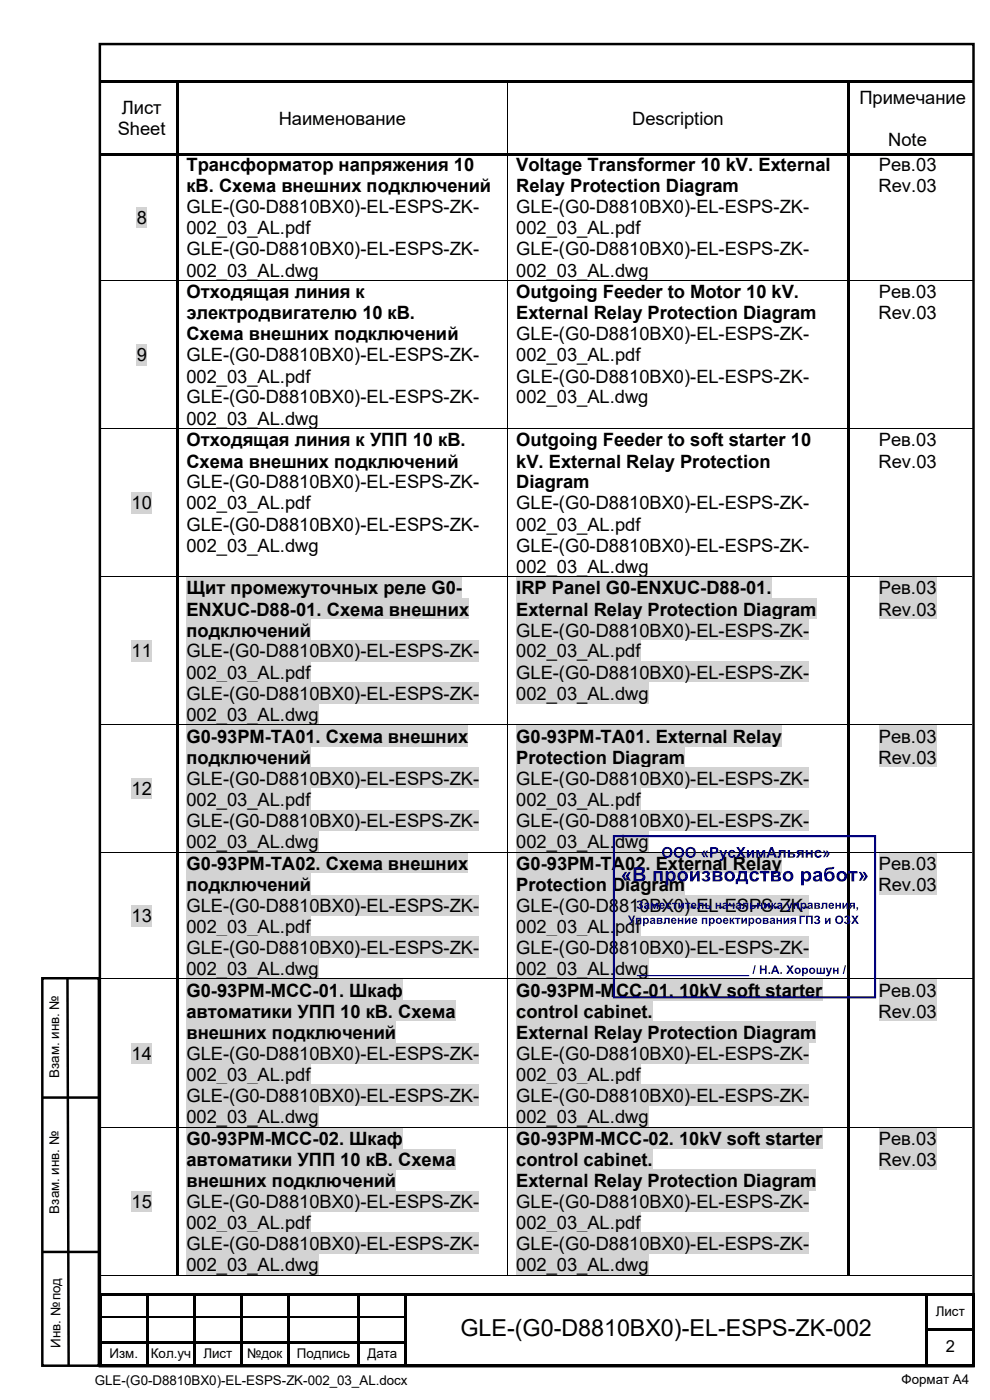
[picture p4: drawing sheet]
<svg xmlns="http://www.w3.org/2000/svg" width="210mm" height="297mm" viewBox="0 0 210 297" stroke-linecap="round" stroke-linejoin="round" font-family="sans-serif">
<defs><g id="words">
<text font-size="5" x="97.7" y="283.5">GLE-(G0-D8810BX0)-EL-ESPS-ZK-002</text>
<g font-size="3.9">
<text x="182.3" y="22">Примечание</text>
<text x="25" y="28.7">Sheet</text>
<text x="25.9" y="24.2">Лист</text>
<text x="59.1" y="26.5">Наименование</text>
<text x="134.1" y="26.5">Description</text>
<text x="188.4" y="30.9">Note</text>
<text x="39.5" y="36.3">Трансформатор напряжения 10</text>
<text x="39.5" y="40.8">кВ. Схема внешних подключений</text>
<text x="109.5" y="36.3">Voltage Transformer 10 kV. External</text>
<text x="109.5" y="40.8">Relay Protection Diagram</text>
<text x="186.4" y="40.8">Rev.03</text>
<text x="186.4" y="36.3">Рев.03</text>
<text x="29" y="47.5">8</text>
<text x="39.5" y="45.3">GLE-(G0-D8810BX0)-EL-ESPS-ZK-</text>
<text x="109.5" y="45.3">GLE-(G0-D8810BX0)-EL-ESPS-ZK-</text>
<text x="39.5" y="49.7">002_03_AL.pdf</text>
<text x="109.5" y="49.7">002_03_AL.pdf</text>
<text x="39.5" y="54.2">GLE-(G0-D8810BX0)-EL-ESPS-ZK-</text>
<text x="39.5" y="58.7">002_03_AL.dwg</text>
<text x="109.5" y="54.2">GLE-(G0-D8810BX0)-EL-ESPS-ZK-</text>
<text x="109.5" y="58.7">002_03_AL.dwg</text>
<text x="39.5" y="63.3">Отходящая линия к</text>
<text x="109.5" y="63.3">Outgoing Feeder to Motor 10 kV.</text>
<text x="186.4" y="63.3">Рев.03</text>
<text x="39.5" y="67.8">электродвигателю 10 кВ.</text>
<text x="109.5" y="67.8">External Relay Protection Diagram</text>
<text x="186.4" y="67.8">Rev.03</text>
<text x="29" y="76.7">9</text>
<text x="39.5" y="72.2">Схема внешних подключений</text>
<text x="39.5" y="76.7">GLE-(G0-D8810BX0)-EL-ESPS-ZK-</text>
<text x="109.5" y="72.2">GLE-(G0-D8810BX0)-EL-ESPS-ZK-</text>
<text x="109.5" y="76.7">002_03_AL.pdf</text>
<text x="39.5" y="81.2">002_03_AL.pdf</text>
<text x="109.5" y="81.1">GLE-(G0-D8810BX0)-EL-ESPS-ZK-</text>
<text x="39.5" y="85.6">GLE-(G0-D8810BX0)-EL-ESPS-ZK-</text>
<text x="109.5" y="85.6">002_03_AL.dwg</text>
<text x="39.5" y="90.1">002_03_AL.dwg</text>
<text x="39.5" y="94.7">Отходящая линия к УПП 10 кВ.</text>
<text x="109.5" y="94.7">Outgoing Feeder to soft starter 10</text>
<text x="186.4" y="94.7">Рев.03</text>
<text x="39.5" y="99.2">Схема внешних подключений</text>
<text x="109.5" y="99.2">kV. External Relay Protection</text>
<text x="186.4" y="99.2">Rev.03</text>
<text x="39.5" y="103.6">GLE-(G0-D8810BX0)-EL-ESPS-ZK-</text>
<text x="109.5" y="103.6">Diagram</text>
<text x="27.9" y="108.1">10</text>
<text x="39.5" y="112.6">GLE-(G0-D8810BX0)-EL-ESPS-ZK-</text>
<text x="39.5" y="108.1">002_03_AL.pdf</text>
<text x="109.5" y="108.1">GLE-(G0-D8810BX0)-EL-ESPS-ZK-</text>
<text x="109.5" y="112.6">002_03_AL.pdf</text>
<text x="39.5" y="117">002_03_AL.dwg</text>
<text x="109.5" y="117">GLE-(G0-D8810BX0)-EL-ESPS-ZK-</text>
<text x="109.5" y="121.5">002_03_AL.dwg</text>
<text x="39.5" y="126.1">Щит промежуточных реле G0-</text>
<text x="39.5" y="130.6">ENXUC-D88-01. Схема внешних</text>
<text x="109.5" y="126.1">IRP Panel G0-ENXUC-D88-01.</text>
<text x="109.5" y="130.6">External Relay Protection Diagram</text>
<text x="186.4" y="130.6">Rev.03</text>
<text x="186.4" y="126.1">Рев.03</text>
<text x="39.5" y="135">подключений</text>
<text x="109.5" y="135">GLE-(G0-D8810BX0)-EL-ESPS-ZK-</text>
<text x="27.9" y="139.5">11</text>
<text x="39.5" y="139.5">GLE-(G0-D8810BX0)-EL-ESPS-ZK-</text>
<text x="39.5" y="144">002_03_AL.pdf</text>
<text x="109.5" y="139.5">002_03_AL.pdf</text>
<text x="109.5" y="144">GLE-(G0-D8810BX0)-EL-ESPS-ZK-</text>
<text x="39.5" y="148.4">GLE-(G0-D8810BX0)-EL-ESPS-ZK-</text>
<text x="109.5" y="148.4">002_03_AL.dwg</text>
<text x="39.5" y="152.9">002_03_AL.dwg</text>
<text x="39.5" y="157.5">G0-93PM-TA01. Схема внешних</text>
<text x="109.5" y="157.5">G0-93PM-TA01. External Relay</text>
<text x="186.4" y="157.5">Рев.03</text>
<text x="39.5" y="162">подключений</text>
<text x="39.5" y="166.5">GLE-(G0-D8810BX0)-EL-ESPS-ZK-</text>
<text x="109.5" y="162">Protection Diagram</text>
<text x="109.5" y="166.5">GLE-(G0-D8810BX0)-EL-ESPS-ZK-</text>
<text x="186.4" y="162">Rev.03</text>
<text x="27.9" y="168.7">12</text>
<text x="39.5" y="170.9">002_03_AL.pdf</text>
<text x="109.5" y="170.9">002_03_AL.pdf</text>
<text x="39.5" y="175.4">GLE-(G0-D8810BX0)-EL-ESPS-ZK-</text>
<text x="39.5" y="179.8">002_03_AL.dwg</text>
<text x="109.5" y="175.4">GLE-(G0-D8810BX0)-EL-ESPS-ZK-</text>
<text x="109.5" y="179.8">002_03_AL.dwg</text>
<text x="39.5" y="184.5">G0-93PM-TA02. Схема внешних</text>
<text x="109.5" y="184.5">G0-93PM-TA02. External Relay</text>
<text x="186.4" y="184.5">Рев.03</text>
<text x="39.5" y="188.9">подключений</text>
<text x="109.5" y="188.9">Protection Diagram</text>
<text x="186.4" y="188.9">Rev.03</text>
<text x="27.9" y="195.6">13</text>
<text x="39.5" y="193.4">GLE-(G0-D8810BX0)-EL-ESPS-ZK-</text>
<text x="39.5" y="197.9">002_03_AL.pdf</text>
<text x="109.5" y="193.4">GLE-(G0-D8810BX0)-EL-ESPS-ZK-</text>
<text x="109.5" y="197.9">002_03_AL.pdf</text>
<text x="39.5" y="202.3">GLE-(G0-D8810BX0)-EL-ESPS-ZK-</text>
<text x="109.5" y="202.3">GLE-(G0-D8810BX0)-EL-ESPS-ZK-</text>
<text x="39.5" y="206.8">002_03_AL.dwg</text>
<text x="109.5" y="206.8">002_03_AL.dwg</text>
<text x="39.5" y="211.4">G0-93PM-MCC-01. Шкаф</text>
<text x="39.5" y="215.9">автоматики УПП 10 кВ. Схема</text>
<text x="109.5" y="211.4">G0-93PM-MCC-01. 10kV soft starter</text>
<text x="109.5" y="215.9">control cabinet.</text>
<text x="186.4" y="215.9">Rev.03</text>
<text x="186.4" y="211.4">Рев.03</text>
<text x="39.5" y="220.3">внешних подключений</text>
<text x="109.5" y="220.3">External Relay Protection Diagram</text>
<text x="27.9" y="224.8">14</text>
<text x="39.5" y="224.8">GLE-(G0-D8810BX0)-EL-ESPS-ZK-</text>
<text x="109.5" y="224.8">GLE-(G0-D8810BX0)-EL-ESPS-ZK-</text>
<text x="39.5" y="229.3">002_03_AL.pdf</text>
<text x="39.5" y="233.7">GLE-(G0-D8810BX0)-EL-ESPS-ZK-</text>
<text x="109.5" y="229.3">002_03_AL.pdf</text>
<text x="109.5" y="233.7">GLE-(G0-D8810BX0)-EL-ESPS-ZK-</text>
<text x="39.5" y="238.2">002_03_AL.dwg</text>
<text x="109.5" y="238.2">002_03_AL.dwg</text>
<text x="39.5" y="242.8">G0-93PM-MCC-02. Шкаф</text>
<text x="109.5" y="242.8">G0-93PM-MCC-02. 10kV soft starter</text>
<text x="186.4" y="242.8">Рев.03</text>
<text x="39.5" y="247.3">автоматики УПП 10 кВ. Схема</text>
<text x="39.5" y="251.8">внешних подключений</text>
<text x="109.5" y="247.3">control cabinet.</text>
<text x="109.5" y="251.8">External Relay Protection Diagram</text>
<text x="186.4" y="247.3">Rev.03</text>
<text x="27.9" y="256.2">15</text>
<text x="39.5" y="256.2">GLE-(G0-D8810BX0)-EL-ESPS-ZK-</text>
<text x="109.5" y="256.2">GLE-(G0-D8810BX0)-EL-ESPS-ZK-</text>
<text x="39.5" y="260.7">002_03_AL.pdf</text>
<text x="109.5" y="260.7">002_03_AL.pdf</text>
<text x="39.5" y="265.1">GLE-(G0-D8810BX0)-EL-ESPS-ZK-</text>
<text x="39.5" y="269.6">002_03_AL.dwg</text>
<text x="109.5" y="265.1">GLE-(G0-D8810BX0)-EL-ESPS-ZK-</text>
<text x="109.5" y="269.6">002_03_AL.dwg</text>
</g>
<text font-size="3.5" x="200.6" y="286.9">2</text>
<g font-size="2.8">
<text x="12.6" y="228.7" transform="rotate(-90 12.6 228.7)">Взам. инв. №</text>
<text x="12.6" y="257.5" transform="rotate(-90 12.6 257.5)">Взам. инв. №</text>
<text x="198.5" y="279.1">Лист</text>
<text x="12.8" y="286" transform="rotate(-90 12.8 286)">Инв. № под</text>
<text x="20.1" y="293.8">GLE-(G0-D8810BX0)-EL-ESPS-ZK-002_03_AL.docx</text>
<text x="23.2" y="288">Изм.</text>
<text x="32" y="288">Кол.уч</text>
<text x="43.1" y="288">Лист</text>
<text x="52.4" y="288">№док</text>
<text x="63" y="288">Подпись</text>
<text x="77.9" y="288">Дата</text>
<text x="191.3" y="293.7">Формат А4</text>
</g>
</g></defs>
<path d="M21.2 9.3h185.3v280.5h-185.3z" fill-rule="evenodd" fill="#fff" stroke="#000" stroke-width=".53"/>
<g fill="#000">
<path d="M37.4 17.5l.5 .1zM107.5 17.5l.2 .1zM179.8 17.5l.5 .1zM21 274.3h.5v.6h-.5zM21 274.3h.5v.5h-.5zM21.5 274.3h9.5v.5h-9.5zM31 274.8l.5 .1zM31 274.3h.5v.5h-.5zM31.5 274.3h9.5v.5h-9.5zM41 274.8l.5 .1zM41 274.3h.5v.5h-.5zM41.5 274.3h9.5v.5h-9.5z"/>
<path d="M51 274.8l.5 .1zM51 274.3h.5v.5h-.5zM51.5 274.3h9.4v.5h-9.4zM60.9 274.8l.5 .1zM60.9 274.3h.5v.5h-.5zM61.4 274.3h14.5v.5h-14.5zM75.9 274.8l.5 .1zM75.9 274.3h.5v.5h-.5zM76.4 274.3h9.5v.5h-9.5zM85.9 274.8l.5 .1zM85.9 274.3h.5v.5h-.5zM86.4 274.3h109.9v.5h-109.9z"/>
<path d="M196.3 274.8l.5 .1zM196.3 274.3h.5v.5h-.5zM196.8 274.3h9.5v.5h-9.5zM206.3 274.3h.5v.6h-.5zM206.3 274.3h.5v.5h-.5z"/>
</g>
<g fill="#000">
<path d="M21.5 17h15.9v.5h-15.9z" fill-rule="evenodd"/>
<path d="M37.4 17h.5v.5h-.5z" fill-rule="evenodd"/>
<path d="M37.9 17h69.6v.5h-69.6z" fill-rule="evenodd"/>
<path d="M107.5 17h.5v.5h-.5z" fill-rule="evenodd"/>
<path d="M108 17h71.8v.5h-71.8z" fill-rule="evenodd"/>
<path d="M179.8 17h.5v.5h-.5z" fill-rule="evenodd"/>
<path d="M180.3 17h26v.5h-26z" fill-rule="evenodd"/>
<path d="M37.4 17.6h.5v14.9h-.5z" fill-rule="evenodd"/>
<path d="M179.8 17.6h.5v14.9h-.5z" fill-rule="evenodd"/>
<path d="M21 274.9h.5v4.5h-.5z" fill-rule="evenodd"/>
<path d="M21 279.4h.5v.5h-.5z" fill-rule="evenodd"/>
<path d="M31 274.9h.5v4.5h-.5z" fill-rule="evenodd"/>
<path d="M31 279.4h.5v.5h-.5z" fill-rule="evenodd"/>
<path d="M41 274.9h.5v4.5h-.5z" fill-rule="evenodd"/>
<path d="M41 279.4h.5v.5h-.5z" fill-rule="evenodd"/>
<path d="M51 274.9h.5v4.5h-.5z" fill-rule="evenodd"/>
<path d="M51 279.4h.5v.5h-.5z" fill-rule="evenodd"/>
<path d="M60.9 274.9h.5v4.5h-.5z" fill-rule="evenodd"/>
<path d="M60.9 279.4h.5v.5h-.5z" fill-rule="evenodd"/>
<path d="M75.9 274.9h.5v4.5h-.5z" fill-rule="evenodd"/>
<path d="M75.9 279.4h.5v.5h-.5z" fill-rule="evenodd"/>
<path d="M85.9 274.9h.5v4.5h-.5z" fill-rule="evenodd"/>
<path d="M85.9 279.4h.5v.5h-.5z" fill-rule="evenodd"/>
<path d="M196.3 274.9h.5v4.5h-.5z" fill-rule="evenodd"/>
<path d="M196.3 279.4h.5v.5h-.5z" fill-rule="evenodd"/>
<path d="M206.3 274.9h.5v4.5h-.5z" fill-rule="evenodd"/>
<path d="M206.3 279.4h.5v.5h-.5z" fill-rule="evenodd"/>
<path d="M21 279.9h.5v1.9h-.5z" fill-rule="evenodd"/>
<path d="M21 281.8h.5v.6h-.5z" fill-rule="evenodd"/>
<path d="M21 282.4h.5v2.1h-.5z" fill-rule="evenodd"/>
<path d="M21 284.5h.5v.5h-.5z" fill-rule="evenodd"/>
<path d="M21 285h.5v4.4h-.5z" fill-rule="evenodd"/>
<path d="M21 289.4h.5v.5h-.5z" fill-rule="evenodd"/>
<path d="M21 289.4h.5v.5h-.5z" fill-rule="evenodd"/>
<path d="M21.5 284.5h9.5v.5h-9.5z" fill-rule="evenodd"/>
<path d="M21.5 289.4h9.5v.5h-9.5z" fill-rule="evenodd"/>
<path d="M31 279.9h.5v1.9h-.5z" fill-rule="evenodd"/>
<path d="M31 281.8h.5v.6h-.5z" fill-rule="evenodd"/>
<path d="M31 282.4h.5v2.1h-.5z" fill-rule="evenodd"/>
<path d="M31 284.5h.5v.5h-.5z" fill-rule="evenodd"/>
<path d="M31 285h.5v4.4h-.5z" fill-rule="evenodd"/>
<path d="M31 289.4h.5v.5h-.5z" fill-rule="evenodd"/>
<path d="M31.5 284.5h9.5v.5h-9.5z" fill-rule="evenodd"/>
<path d="M31.5 289.4h9.5v.5h-9.5z" fill-rule="evenodd"/>
<path d="M41 279.9h.5v1.9h-.5z" fill-rule="evenodd"/>
<path d="M41 281.8h.5v.6h-.5z" fill-rule="evenodd"/>
<path d="M41 282.4h.5v2.1h-.5z" fill-rule="evenodd"/>
<path d="M41 284.5h.5v.5h-.5z" fill-rule="evenodd"/>
<path d="M41 285h.5v4.4h-.5z" fill-rule="evenodd"/>
<path d="M41 289.4h.5v.5h-.5z" fill-rule="evenodd"/>
<path d="M41.5 284.5h9.5v.5h-9.5z" fill-rule="evenodd"/>
<path d="M41.5 289.4h9.5v.5h-9.5z" fill-rule="evenodd"/>
<path d="M51 279.9h.5v1.9h-.5z" fill-rule="evenodd"/>
<path d="M51 281.8h.5v.6h-.5z" fill-rule="evenodd"/>
<path d="M51 282.4h.5v2.1h-.5z" fill-rule="evenodd"/>
<path d="M51 284.5h.5v.5h-.5z" fill-rule="evenodd"/>
<path d="M51 285h.5v4.4h-.5z" fill-rule="evenodd"/>
<path d="M51 289.4h.5v.5h-.5z" fill-rule="evenodd"/>
<path d="M51.5 284.5h9.4v.5h-9.4z" fill-rule="evenodd"/>
<path d="M51.5 289.4h9.4v.5h-9.4z" fill-rule="evenodd"/>
<path d="M60.9 279.9h.5v1.9h-.5z" fill-rule="evenodd"/>
<path d="M60.9 281.8h.5v.6h-.5z" fill-rule="evenodd"/>
<path d="M60.9 282.4h.5v2.1h-.5z" fill-rule="evenodd"/>
<path d="M60.9 284.5h.5v.5h-.5z" fill-rule="evenodd"/>
<path d="M60.9 285h.5v4.4h-.5z" fill-rule="evenodd"/>
<path d="M60.9 289.4h.5v.5h-.5z" fill-rule="evenodd"/>
<path d="M61.4 284.5h14.5v.5h-14.5z" fill-rule="evenodd"/>
<path d="M61.4 289.4h14.5v.5h-14.5z" fill-rule="evenodd"/>
<path d="M75.9 279.9h.5v1.9h-.5z" fill-rule="evenodd"/>
<path d="M75.9 281.8h.5v.6h-.5z" fill-rule="evenodd"/>
<path d="M75.9 282.4h.5v2.1h-.5z" fill-rule="evenodd"/>
<path d="M75.9 284.5h.5v.5h-.5z" fill-rule="evenodd"/>
<path d="M75.9 285h.5v4.4h-.5z" fill-rule="evenodd"/>
<path d="M75.9 289.4h.5v.5h-.5z" fill-rule="evenodd"/>
<path d="M76.4 284.5h9.5v.5h-9.5z" fill-rule="evenodd"/>
<path d="M76.4 289.4h9.5v.5h-9.5z" fill-rule="evenodd"/>
<path d="M85.9 279.9h.5v1.9h-.5z" fill-rule="evenodd"/>
<path d="M85.9 281.8h.5v.6h-.5z" fill-rule="evenodd"/>
<path d="M85.9 282.4h.5v2.1h-.5z" fill-rule="evenodd"/>
<path d="M85.9 284.5h.5v.5h-.5z" fill-rule="evenodd"/>
<path d="M85.9 285h.5v4.4h-.5z" fill-rule="evenodd"/>
<path d="M85.9 289.4h.5v.5h-.5z" fill-rule="evenodd"/>
<path d="M86.4 289.4h109.9v.5h-109.9z" fill-rule="evenodd"/>
<path d="M196.3 279.9h.5v1.9h-.5z" fill-rule="evenodd"/>
<path d="M196.3 281.8h.5v.6h-.5z" fill-rule="evenodd"/>
<path d="M196.3 282.4h.5v2.1h-.5z" fill-rule="evenodd"/>
<path d="M196.3 284.5h.5v.5h-.5z" fill-rule="evenodd"/>
<path d="M196.3 285h.5v4.4h-.5z" fill-rule="evenodd"/>
<path d="M196.3 289.4h.5v.5h-.5z" fill-rule="evenodd"/>
<path d="M196.8 281.8h9.5v.5h-9.5z" fill-rule="evenodd"/>
<path d="M196.8 289.4h9.5v.5h-9.5z" fill-rule="evenodd"/>
<path d="M206.3 279.9h.5v1.9h-.5z" fill-rule="evenodd"/>
<path d="M206.3 281.8h.5v.6h-.5z" fill-rule="evenodd"/>
<path d="M206.3 282.4h.5v2.1h-.5z" fill-rule="evenodd"/>
<path d="M206.3 284.5h.5v.5h-.5z" fill-rule="evenodd"/>
<path d="M206.3 285h.5v4.4h-.5z" fill-rule="evenodd"/>
<path d="M206.3 289.4h.5v.5h-.5z" fill-rule="evenodd"/>
<path d="M206.3 289.4h.5v.5h-.5z" fill-rule="evenodd"/>
</g>
<path d="M21.5 279.5h9.5M31.5 279.5h9.5M41.5 279.5h9.5M51.5 279.5h9.4M61.4 279.5h14.5M76.4 279.5h9.5" fill="none" stroke="#000" stroke-width=".25"/>
<path d="M9 207.5h12v82.2h-12zM14.3 207.5l.3 82.2M9.1 232.9h12M9 265.6h12" fill="none" stroke="#000" stroke-width=".53"/>
<path d="M107.6 17.6v14.9" fill="none" stroke="#000" stroke-width=".21"/>
<path d="M29 43.9h2.2v4.4h-2.2z" fill-rule="evenodd" fill="#d3d3d3"/>
<g fill="#000">
<path d="M21.3 32.5h16.1v.5h-16.1z" fill-rule="evenodd"/>
<path d="M37.4 32.5h.5v.6h-.5z" fill-rule="evenodd"/>
<path d="M37.9 32.5h69.6v.5h-69.6z" fill-rule="evenodd"/>
<path d="M107.5 32.5h.5v.5h-.5z" fill-rule="evenodd"/>
<path d="M108 32.5h71.8v.5h-71.8z" fill-rule="evenodd"/>
<path d="M179.8 32.5h.5v.6h-.5z" fill-rule="evenodd"/>
<path d="M180.3 32.5h25.9v.5h-25.9z" fill-rule="evenodd"/>
<path d="M37.4 33.1h.5v26.4h-.5z" fill-rule="evenodd"/>
<path d="M179.8 33.1h.5v26.4h-.5z" fill-rule="evenodd"/>
</g>
<path d="M107.5 33l.2 .1z" fill="#000"/>
<path d="M107.6 33.1v26.4" fill="none" stroke="#000" stroke-width=".21"/>
<path d="M29 73h2.2v4.5h-2.2z" fill-rule="evenodd" fill="#d3d3d3"/>
<path d="M21.5 59.6h15.9M37.9 59.6h69.6M107.6 59.6v31.3M107.7 59.6h72.1M180.3 59.6h26.2" fill="none" stroke="#000" stroke-width=".21"/>
<path d="M37.4 59.5h.5v.1h-.5zM107.5 59.5h.2v.1h-.2zM179.8 59.5h.5v.1h-.5z" fill="#000"/>
<g fill="#000">
<path d="M37.4 59.6h.5v31.3h-.5z" fill-rule="evenodd"/>
<path d="M179.8 59.6h.5v31.3h-.5z" fill-rule="evenodd"/>
</g>
<path d="M27.9 104.4h4.3v4.5h-4.3z" fill-rule="evenodd" fill="#d3d3d3"/>
<path d="M21.4 91h16M37.9 91h69.6M107.6 91.1v31.2M107.7 91h72.1M180.3 91h26.1" fill="none" stroke="#000" stroke-width=".21"/>
<path d="M37.4 90.9h.5v.2h-.5zM107.5 90.9h.2v.2h-.2zM179.8 90.9h.5v.2h-.5z" fill="#000"/>
<g fill="#000">
<path d="M37.4 91.1h.5v31.2h-.5z" fill-rule="evenodd"/>
<path d="M179.8 91.1h.5v31.2h-.5z" fill-rule="evenodd"/>
</g>
<g fill="#d3d3d3">
<path d="M27.9 135.8h4.3v4.5h-4.3z" fill-rule="evenodd"/>
<path d="M39.5 127h60v4.4h-60z" fill-rule="evenodd"/>
<path d="M39.5 131.4h26.5v4.4h-26.5z" fill-rule="evenodd"/>
<path d="M39.5 135.8h62.1v4.5h-62.1z" fill-rule="evenodd"/>
<path d="M39.5 140.3h26.4v4.5h-26.4z" fill-rule="evenodd"/>
<path d="M39.5 144.8h62.1v4.5h-62.1z" fill-rule="evenodd"/>
<path d="M109.5 127h63.7v4.4h-63.7z" fill-rule="evenodd"/>
<path d="M109.5 131.4h62.1v4.4h-62.1z" fill-rule="evenodd"/>
<path d="M109.5 135.8h26.3v4.5h-26.3z" fill-rule="evenodd"/>
<path d="M109.5 140.3h62.1v4.5h-62.1z" fill-rule="evenodd"/>
<path d="M109.5 144.8h28.1v4.5h-28.1z" fill-rule="evenodd"/>
<path d="M186.4 127h12.3v4.4h-12.3z" fill-rule="evenodd"/>
</g>
<g fill="#d3d3d3">
<path d="M39.5 122.5h58.5v4.5h-58.5z"/>
<path d="M39.5 149.3h28.1v4.4h-28.1z"/>
<path d="M109.5 122.5h54.2v4.5h-54.2z"/>
<path d="M186.4 122.5h12.2v4.5h-12.2z"/>
</g>
<path d="M21.5 122.4h15.9M37.9 122.4h69.6M107.6 122.5v31.2M107.7 122.4h72.1M180.3 122.4h25.7" fill="none" stroke="#000" stroke-width=".21"/>
<path d="M37.4 122.3h.5v.2h-.5zM107.5 122.3h.2v.2h-.2zM179.8 122.3h.5v.2h-.5z" fill="#000"/>
<g fill="#000">
<path d="M37.4 122.5h.5v31.2h-.5z" fill-rule="evenodd"/>
<path d="M179.8 122.5h.5v31.2h-.5z" fill-rule="evenodd"/>
</g>
<g fill="#d3d3d3">
<path d="M27.9 165.1h4.3v4.4h-4.3z" fill-rule="evenodd"/>
<path d="M39.5 158.4h26.5v4.4h-26.5z" fill-rule="evenodd"/>
<path d="M39.5 162.8h62.1v4.5h-62.1z" fill-rule="evenodd"/>
<path d="M39.5 167.3h26.4v4.4h-26.4z" fill-rule="evenodd"/>
<path d="M39.5 171.7h62.1v4.5h-62.1z" fill-rule="evenodd"/>
<path d="M109.5 158.4h35.8v4.4h-35.8z" fill-rule="evenodd"/>
<path d="M109.5 162.8h62.1v4.5h-62.1z" fill-rule="evenodd"/>
<path d="M109.5 167.3h26.3v4.4h-26.3z" fill-rule="evenodd"/>
<path d="M109.5 171.7h62.1v4.5h-62.1z" fill-rule="evenodd"/>
<path d="M186.4 158.4h12.3v4.4h-12.3z" fill-rule="evenodd"/>
</g>
<g fill="#d3d3d3">
<path d="M39.5 153.9h59.8v4.5h-59.8z"/>
<path d="M39.5 176.2h28.1v4.5h-28.1z"/>
<path d="M109.5 153.9h56.3v4.5h-56.3z"/>
<path d="M109.5 176.2h28.1v4.5h-28.1z"/>
<path d="M186.4 153.9h12.2v4.5h-12.2z"/>
</g>
<path d="M21.4 153.8h16M37.9 153.8h69.6M107.6 153.9v26.8M107.7 153.8h72.1M180.3 153.8h25.9" fill="none" stroke="#000" stroke-width=".21"/>
<path d="M37.4 153.7h.5v.2h-.5zM107.5 153.7h.2v.2h-.2zM179.8 153.7h.5v.2h-.5z" fill="#000"/>
<g fill="#000">
<path d="M37.4 153.9h.5v26.8h-.5z" fill-rule="evenodd"/>
<path d="M179.8 153.9h.5v26.8h-.5z" fill-rule="evenodd"/>
</g>
<g fill="#d3d3d3">
<path d="M27.9 192h4.3v4.5h-4.3z" fill-rule="evenodd"/>
<path d="M39.5 185.3h26.5v4.5h-26.5z" fill-rule="evenodd"/>
<path d="M39.5 189.8h62.1v4.4h-62.1z" fill-rule="evenodd"/>
<path d="M39.5 194.2h26.4v4.5h-26.4z" fill-rule="evenodd"/>
<path d="M39.5 198.7h62.1v4.5h-62.1z" fill-rule="evenodd"/>
<path d="M109.5 185.3h35.8v4.5h-35.8z" fill-rule="evenodd"/>
<path d="M109.5 189.8h62.1v4.4h-62.1z" fill-rule="evenodd"/>
<path d="M109.5 194.2h26.3v4.5h-26.3z" fill-rule="evenodd"/>
<path d="M109.5 198.7h62.1v4.5h-62.1z" fill-rule="evenodd"/>
<path d="M186.4 185.3h12.3v4.5h-12.3z" fill-rule="evenodd"/>
</g>
<g fill="#d3d3d3">
<path d="M39.5 180.8h59.8v4.5h-59.8z"/>
<path d="M39.5 203.2h28.1v4.4h-28.1z"/>
<path d="M109.5 180.8h56.3v4.5h-56.3z"/>
<path d="M109.5 203.2h28.1v4.4h-28.1z"/>
<path d="M186.4 180.8h12.2v4.5h-12.2z"/>
</g>
<path d="M21.5 180.8h15.9M37.9 180.8h69.6M107.6 180.8v26.8M107.7 180.8h72.1M180.3 180.8h25.8" fill="none" stroke="#000" stroke-width=".21"/>
<path d="M37.4 180.7h.5v.1h-.5zM107.5 180.7h.2v.1h-.2zM179.8 180.7h.5v.1h-.5z" fill="#000"/>
<g fill="#000">
<path d="M37.4 180.8h.5v26.8h-.5z" fill-rule="evenodd"/>
<path d="M179.8 180.8h.5v26.8h-.5z" fill-rule="evenodd"/>
</g>
<g fill="#d3d3d3">
<path d="M27.9 221.2h4.3v4.4h-4.3z" fill-rule="evenodd"/>
<path d="M39.5 212.3h57.1v4.4h-57.1z" fill-rule="evenodd"/>
<path d="M39.5 216.7h44.5v4.5h-44.5z" fill-rule="evenodd"/>
<path d="M39.5 221.2h62.1v4.4h-62.1z" fill-rule="evenodd"/>
<path d="M39.5 225.6h26.4v4.5h-26.4z" fill-rule="evenodd"/>
<path d="M39.5 230.1h62.1v4.5h-62.1z" fill-rule="evenodd"/>
<path d="M109.5 212.3h28.9v4.4h-28.9z" fill-rule="evenodd"/>
<path d="M109.5 216.7h63.6v4.5h-63.6z" fill-rule="evenodd"/>
<path d="M109.5 221.2h62.1v4.4h-62.1z" fill-rule="evenodd"/>
<path d="M109.5 225.6h26.3v4.5h-26.3z" fill-rule="evenodd"/>
<path d="M109.5 230.1h62.1v4.5h-62.1z" fill-rule="evenodd"/>
<path d="M186.4 212.3h12.3v4.4h-12.3z" fill-rule="evenodd"/>
</g>
<g fill="#d3d3d3">
<path d="M39.5 207.8h45.9v4.5h-45.9z"/>
<path d="M39.5 234.6h28.1v4.4h-28.1z"/>
<path d="M109.5 207.8h65v4.5h-65z"/>
<path d="M109.5 234.6h28.1v4.4h-28.1z"/>
<path d="M186.4 207.8h12.2v4.5h-12.2z"/>
</g>
<path d="M21.5 207.7h15.9M37.9 207.7h69.6M107.6 207.8v31.2M107.7 207.7h72.1M180.3 207.7h26.1" fill="none" stroke="#000" stroke-width=".21"/>
<path d="M37.4 207.6h.5v.2h-.5zM107.5 207.6h.2v.2h-.2zM179.8 207.6h.5v.2h-.5z" fill="#000"/>
<g fill="#000">
<path d="M37.4 207.8h.5v31.2h-.5z" fill-rule="evenodd"/>
<path d="M179.8 207.8h.5v31.2h-.5z" fill-rule="evenodd"/>
</g>
<g fill="#d3d3d3">
<path d="M27.9 252.6h4.3v4.4h-4.3z" fill-rule="evenodd"/>
<path d="M39.5 243.7h57.1v4.4h-57.1z" fill-rule="evenodd"/>
<path d="M39.5 248.1h44.5v4.5h-44.5z" fill-rule="evenodd"/>
<path d="M39.5 252.6h62.1v4.4h-62.1z" fill-rule="evenodd"/>
<path d="M39.5 257h26.4v4.5h-26.4z" fill-rule="evenodd"/>
<path d="M39.5 261.5h62.1v4.5h-62.1z" fill-rule="evenodd"/>
<path d="M109.5 243.7h28.9v4.4h-28.9z" fill-rule="evenodd"/>
<path d="M109.5 248.1h63.6v4.5h-63.6z" fill-rule="evenodd"/>
<path d="M109.5 252.6h62.1v4.4h-62.1z" fill-rule="evenodd"/>
<path d="M109.5 257h26.3v4.5h-26.3z" fill-rule="evenodd"/>
<path d="M109.5 261.5h62.1v4.5h-62.1z" fill-rule="evenodd"/>
<path d="M186.4 243.7h12.3v4.4h-12.3z" fill-rule="evenodd"/>
</g>
<g fill="#d3d3d3">
<path d="M39.5 239.2h45.9v4.5h-45.9z"/>
<path d="M39.5 266h28.1v4.4h-28.1z"/>
<path d="M109.5 239.2h65v4.5h-65z"/>
<path d="M109.5 266h28.1v4.4h-28.1z"/>
<path d="M186.4 239.2h12.2v4.5h-12.2z"/>
</g>
<path d="M21.5 239.1h15.9M37.9 239.1h69.6M107.6 239.2v31.2M107.7 239.1h72.1M180.3 239.1h25.9M21.5 270.5h15.9M37.5 270.5h70M107.7 270.5h72.1M180 270.5h26.1" fill="none" stroke="#000" stroke-width=".21"/>
<path d="M37.4 239h.5v.2h-.5zM107.5 239h.2v.2h-.2zM179.8 239h.5v.2h-.5zM37.4 270.4h.2v.2h-.2zM107.5 270.4h.2v.2h-.2zM179.8 270.4h.2v.2h-.2z" fill="#000"/>
<g fill="#000">
<path d="M37.4 239.2h.5v31.2h-.5z" fill-rule="evenodd"/>
<path d="M179.8 239.2h.5v31.2h-.5z" fill-rule="evenodd"/>
</g>
<path d="M130.2 177.4h55.4v34.2h-55.4z" fill="none" stroke="#000080" stroke-width=".45"/>
<g fill="#000080">
<path d="M132.6 185h.4l-.5 .9 .5 1h-.4l-.7-1zM133.4 185h.4l-.5 .9 .5 1h-.4l-.7-1zM134.4 184h1.2a.8 .8 0 0 1 1 .3 .8 .8 0 0 1-.2 1.1 .83 .83 0 0 1 .5 1 .83 .83 0 0 1-1 .6h-1.5zM135 184.5v.7a.88 .88 0 0 0 1.2-.4l-.2-.3zM135 185.7v.8h.9a.44 .44 0 0 0 .4-.6 .44 .44 0 0 0-.7-.2zM138.6 184.8h2v2.2h-.6v-1.7h-.8v1.7h-.6zM141.2 184.8h.5v.3a.91 .91 0 0 1 1.1-.2 .91 .91 0 0 1 .6 1 .91 .91 0 0 1-.5 1 .91 .91 0 0 1-1.1-.2v1.1h-.6zM141.9 185.4a.63 .63 0 0 0-.1 .8 .63 .63 0 0 0 .8 .2 .67 .67 0 0 0 .1-.8 .67 .67 0 0 0-.7-.3zM143.7 185.9a1.15 1.15 0 0 1 2.3 0 1.15 1.15 0 0 1-2.3 0zM144.4 185.4a.61 .61 0 0 0 0 1 .61 .61 0 0 0 .9-.2 .6 .6 0 0 0-.1-.8 .6 .6 0 0 0-.8 0zM146.4 184.8h.6v1.4l.9-1.4h.5v2.2h-.5v-1.4l-.9 1.4h-.6zM149.1 185a.79 .79 0 0 1 1-.2 .79 .79 0 0 1 .4 .9l-.3 .2a.62 .62 0 0 1 .4 .8 .62 .62 0 0 1-.8 .3 .95 .95 0 0 1-1-.6l.5-.1 .4 .3h.3l.1-.4-.5-.1v-.4a.32 .32 0 0 0 .4-.2 .32 .32 0 0 0-.2-.4 .32 .32 0 0 0-.4 .2h-.5zM151.2 184.8h1.3a.59 .59 0 0 1 .6 .2 .59 .59 0 0 1 0 .7l-.2 .2a.58 .58 0 0 1 .4 .7 .58 .58 0 0 1-.7 .4h-1.4zM151.8 185.2v.5h.6l.2-.2-.1-.3zM151.8 186.1v.5h.7l.2-.2-.1-.3zM153.6 185.9a1.15 1.15 0 0 1 2.3 0 1.15 1.15 0 0 1-2.3 0zM154.4 185.4a.61 .61 0 0 0-.1 1 .61 .61 0 0 0 1-.2 .6 .6 0 0 0-.1-.8 .6 .6 0 0 0-.8 0zM156.7 184.8h1.8v1.7h.2v1.1h-.5v-.6h-1.7v.6h-.4v-1.1h.2l.2-.4zM157.2 185.3l-.3 1.2h1v-1.2zM159.3 185.1a1.06 1.06 0 0 1 1.7 .4l-.6 .1v-.2a.49 .49 0 0 0-.6-.1 .49 .49 0 0 0-.2 .6l.1 .5 .2 .2 .4-.1 .2-.3 .6 .1a1.12 1.12 0 0 1-1.7 .5 1.12 1.12 0 0 1-.1-1.7zM161.2 184.8h2v.5h-.7v1.7h-.6v-1.7h-.7zM163.6 184.8h1.2a.59 .59 0 0 1 .7 .2 .59 .59 0 0 1 0 .7l-.3 .2a.58 .58 0 0 1 .5 .7 .58 .58 0 0 1-.7 .4h-1.4zM164.1 185.2v.5h.7l.2-.2-.1-.3zM164.1 186.1v.5h.8l.2-.2-.1-.3zM166 185.9a1.15 1.15 0 0 1 2.3 0 1.15 1.15 0 0 1-2.3 0zM166.8 185.4a.61 .61 0 0 0-.1 1 .61 .61 0 0 0 1-.2 .6 .6 0 0 0-.1-.8 .6 .6 0 0 0-.8 0zM169.9 184.8h.6v.3a.91 .91 0 0 1 1.1-.2 .91 .91 0 0 1 .5 1 .91 .91 0 0 1-.5 1 .91 .91 0 0 1-1.1-.2v1.1h-.6zM170.7 185.4a.63 .63 0 0 0-.2 .8 .63 .63 0 0 0 .9 .2 .67 .67 0 0 0 .1-.8 .67 .67 0 0 0-.7-.3zM172.7 185a.95 .95 0 0 1 1.1-.3 .95 .95 0 0 1 .6 .9l.1 1.4h-.6l-.1-.2a.73 .73 0 0 1-1 .2 .73 .73 0 0 1-.1-1.1l1.1-.3a.4 .4 0 0 0-.4-.4 .4 .4 0 0 0-.4 .3l-.5-.1zM173.1 186.1l-.1 .2a.44 .44 0 0 0 .6 .3 .44 .44 0 0 0 .2-.7zM175.1 184.3l.6-.3 1.3-.1a.81 .81 0 0 1-.9 .5 .73 .73 0 0 0-.9 .9 1.08 1.08 0 0 1 1.9 .3 1.08 1.08 0 0 1-1.2 1.4 1.19 1.19 0 0 1-1.1-1.5zM175.6 185.5a.58 .58 0 0 0-.1 .9 .58 .58 0 0 0 .9-.2 .57 .57 0 0 0-.1-.7 .57 .57 0 0 0-.7 0zM177.4 185.9a1.15 1.15 0 0 1 2.3 0 1.15 1.15 0 0 1-2.3 0zM178.2 185.4a.61 .61 0 0 0-.1 1 .61 .61 0 0 0 1-.2 .6 .6 0 0 0-.1-.8 .6 .6 0 0 0-.8 0zM179.9 184.8h2v.5h-.7v1.7h-.6v-1.7h-.7zM183 185h.5l.6 .9-.6 1h-.5l.5-1zM182.2 185h.4l.7 .9-.7 1h-.4l.5-1z"/>
<path d="M135.3 191.1a.55 .55 0 0 1 .8-.1 .55 .55 0 0 1 0 .8l-.1 .1a.55 .55 0 0 1 .3 .8 .55 .55 0 0 1-.8 .1l-.5-.4 .4-.1a.32 .32 0 0 0 .3 .2 .32 .32 0 0 0 .3-.3l-.4-.1v-.3l.3-.1v-.3l-.2-.1-.3 .2-.3-.1zM136.8 191.7a.56 .56 0 0 1 .6-.2 .56 .56 0 0 1 .4 .5v.8h-.3l-.1-.1a.42 .42 0 0 1-.6 .1 .42 .42 0 0 1 0-.6l.6-.2a.23 .23 0 0 0-.2-.3 .23 .23 0 0 0-.2 .2h-.3zM137 192.3v.1a.26 .26 0 0 0 .3 .1 .26 .26 0 0 0 .1-.3zM138.1 191.5h.4l.3 .9 .4-.9h.4v1.3h-.3v-.8l-.3 .8h-.3l-.3-.8v.8h-.3zM140 191.7a.62 .62 0 0 1 .7-.1 .62 .62 0 0 1 .3 .7h-.8l.2 .3 .3-.2h.3a.65 .65 0 0 1-1 .3 .65 .65 0 0 1 0-1zM140.3 191.8l-.1 .3h.5l-.2-.3zM141.4 191.7l.7-.2 .3 .4-.3 .1-.2-.2a.42 .42 0 0 0-.3 .4 .42 .42 0 0 0 .3 .4l.2-.3 .3 .1a.65 .65 0 0 1-.9 .3 .65 .65 0 0 1-.1-1zM142.5 191.5h1.2v.3h-.4v1h-.4v-1h-.4zM143.9 191.5h.3v.8l.5-.8h.4v1.3h-.3v-.8l-.6 .8h-.3zM145.3 191.5h1.1v.3h-.4v1h-.3v-1h-.4zM146.7 191.7a.62 .62 0 0 1 .8-.1 .62 .62 0 0 1 .3 .7h-.9l.2 .3 .3-.2h.3a.65 .65 0 0 1-.9 .3 .65 .65 0 0 1-.1-1zM147 191.8l-.1 .3h.5l-.2-.3zM148.1 191.5h1.2v1.3h-.4v-1h-.4l-.1 .9-.5 .1v-.2l.2-.1zM149.6 191.5h.4v.6l.8 .1-.1 .5-1.1 .1zM150 192.3v.3l.5-.1-.1-.2zM151.8 191.5h.3v.5h.5v-.5h.4v1.3h-.4v-.5h-.5v.5h-.3zM153.4 191.7a.56 .56 0 0 1 .6-.2 .56 .56 0 0 1 .4 .5v.8h-.3v-.1a.42 .42 0 0 1-.7 .1 .42 .42 0 0 1 0-.6l.6-.2a.23 .23 0 0 0-.2-.3 .23 .23 0 0 0-.2 .2h-.3zM153.6 192.3v.1a.26 .26 0 0 0 .3 .1 .26 .26 0 0 0 .1-.3zM154.7 191.5h.3v.3a.28 .28 0 0 0 .2 .3 .28 .28 0 0 0 .3 0v-.6h.3v1.3h-.3v-.5a.58 .58 0 0 1-.7-.1 .58 .58 0 0 1-.1-.7zM156.2 191.7a.56 .56 0 0 1 .6-.2 .56 .56 0 0 1 .4 .5l.1 .8h-.4v-.1a.42 .42 0 0 1-.6 .1 .42 .42 0 0 1-.1-.6l.7-.2a.23 .23 0 0 0-.3-.3 .23 .23 0 0 0-.2 .2h-.3zM156.5 192.3l-.1 .1a.26 .26 0 0 0 .3 .1 .26 .26 0 0 0 .2-.3zM157.6 191.5h1.2v1.3h-.4v-1h-.4l-.1 .9-.5 .1v-.2l.2-.1zM159.1 191.5h.3v.6l.9 .1-.1 .5-1.1 .1zM159.4 192.3v.3l.6-.1-.1-.2zM160.6 191.5h.4v.5h.4v-.5h.4v1.3h-.4v-.5h-.4v.5h-.4zM162.1 191.5h.3v.8l.6-.8h.3v1.3h-.3v-.8l-.6 .8h-.3zM163.6 191.5h.4v.5h.1a.46 .46 0 0 1 .6-.5v.2l-.2 .1a.38 .38 0 0 0-.2 .3 .38 .38 0 0 0 .2 .3l.2 .4h-.3l-.4-.5v.5h-.4zM164.9 191.7a.56 .56 0 0 1 .7-.2 .56 .56 0 0 1 .3 .5l.1 .8h-.3l-.1-.1a.42 .42 0 0 1-.6 .1 .42 .42 0 0 1-.1-.6l.7-.2a.23 .23 0 0 0-.2-.3 .23 .23 0 0 0-.3 .2h-.3zM165.2 192.3l-.1 .1a.26 .26 0 0 0 .4 .1 .26 .26 0 0 0 .1-.3zM166.8 191.5h.4l.3 .9 .3-.9h.3l-.6 1.6-.2 .2h-.4v-.3h.3l.1-.2zM168.3 191.5h1.2v1.3h-.4v-1h-.4v1h-.4zM169.8 191.5h.4v.2a.58 .58 0 0 1 .7 .1 .58 .58 0 0 1 0 .7 .58 .58 0 0 1-.7 .1v.7h-.4zM170.3 191.9l-.1 .5 .2 .1a.36 .36 0 0 0 .3-.4 .36 .36 0 0 0-.4-.2zM171.4 191.7a.56 .56 0 0 1 .6-.2 .56 .56 0 0 1 .4 .5l.1 .8h-.4v-.1a.42 .42 0 0 1-.6 .1 .42 .42 0 0 1-.1-.6l.7-.2a.23 .23 0 0 0-.2-.3 .23 .23 0 0 0-.3 .2h-.3zM171.7 192.3l-.1 .1a.26 .26 0 0 0 .4 .1 .26 .26 0 0 0 .1-.3zM172.7 191.5l1.1 .1 .1 .3-.2 .2 .3 .3-.1 .3-1.2 .1zM173.1 191.7v.4l.5-.2-.1-.1zM173.1 192.3v.3l.5-.1v-.2zM174.4 191.5h1.1v1.3h-.3v-1h-.5l-.1 .9-.5 .1v-.2l.2-.1zM175.9 191.7a.62 .62 0 0 1 .7-.1 .62 .62 0 0 1 .3 .7h-.8l.2 .3 .3-.2h.3a.65 .65 0 0 1-1 .3 .65 .65 0 0 1 0-1zM176.2 191.8l-.1 .3h.5l-.2-.3zM177.2 191.5h.4v.5h.4v-.5h.4v1.3h-.4v-.5h-.4v.5h-.4zM178.7 191.5h.3v.8l.6-.8h.3v1.3h-.3v-.8l-.6 .8h-.3zM180.2 191.7l1.2-.2v1.3h-.4v-.5l-.3 .1-.2 .4h-.4l.4-.6-.3-.2zM180.6 191.8v.2l.4 .1v-.4zM181.7 192.5h.3v.4l-.3 .3 .2-.4h-.2z"/>
<path d="M133.2 194.2h.4l.4 .9 .4-.9h.3l-.6 1.4-.3 .4h-.4v-.3h.3l.2-.2zM134.9 194.7h1.2v1.3h-.4v-1h-.5v1h-.3zM136.4 194.7h.3v.2a.58 .58 0 0 1 .8 .1 .58 .58 0 0 1 0 .7 .58 .58 0 0 1-.7 .1v.7h-.4zM136.8 195v.6l.2 .1a.36 .36 0 0 0 .3-.4 .36 .36 0 0 0-.5-.3zM138 194.8a.56 .56 0 0 1 .6-.1 .56 .56 0 0 1 .4 .5l.1 .8h-.4v-.1a.42 .42 0 0 1-.6 .1 .42 .42 0 0 1-.1-.6l.6-.2a.23 .23 0 0 0-.2-.3 .23 .23 0 0 0-.2 .2l-.3-.1zM138.3 195.5l-.1 .1a.26 .26 0 0 0 .3 .1 .26 .26 0 0 0 .1-.3zM139.3 194.7l1.1 .1 .1 .2-.2 .3 .3 .3-.1 .3-1.2 .1zM139.7 194.9v.3l.5-.1-.1-.1zM139.7 195.4v.4l.5-.1-.1-.2zM140.9 194.7h1.2v1.3h-.4v-1h-.4l-.1 .9-.5 .1v-.3h.2zM142.5 194.9a.62 .62 0 0 1 .7-.1 .62 .62 0 0 1 .3 .6h-.8l.2 .4 .3-.2h.3a.65 .65 0 0 1-1 .3 .65 .65 0 0 1 0-1zM142.7 195v.2h.5l-.2-.2zM143.8 194.7h.3v.5h.5v-.5h.4v1.3h-.4v-.5h-.5v.5h-.3zM145.3 194.7h.3v.8l.5-.8h.4v1.3h-.4v-.8l-.5 .8h-.3zM146.9 194.9a.62 .62 0 0 1 .7-.1 .62 .62 0 0 1 .3 .6h-.8l.2 .4 .3-.2h.3a.65 .65 0 0 1-1 .3 .65 .65 0 0 1 0-1zM147.2 195l-.1 .2h.5l-.2-.2zM148.9 194.7h1.1v1.3h-.3v-1h-.5v1h-.3zM150.4 194.7h.3v.2a.58 .58 0 0 1 .8 .1 .58 .58 0 0 1 0 .7 .58 .58 0 0 1-.8 .1v.7h-.3zM150.8 195v.6l.1 .1a.36 .36 0 0 0 .4-.4 .36 .36 0 0 0-.5-.3zM151.8 195.3a.7 .7 0 0 1 1.4 0 .7 .7 0 0 1-1.4 0zM152.2 195.4a.35 .35 0 0 0 .7 0 .35 .35 0 0 0-.7 0zM153.5 194.9a.62 .62 0 0 1 .7-.1 .62 .62 0 0 1 .3 .6h-.8l.2 .4 .3-.2h.3a.65 .65 0 0 1-1 .3 .65 .65 0 0 1 0-1zM153.8 195l-.1 .2h.5l-.2-.2zM154.8 194.7h.3v.5h.2a.46 .46 0 0 1 .5-.5v.2h-.1a.38 .38 0 0 0-.2 .4 .38 .38 0 0 0 .2 .3l.2 .4h-.4l-.4-.6v.6h-.3zM155.9 194.7h1.2v.3h-.4v1h-.4v-1h-.4zM157.3 194.7h.3v.8l.5-.8h.3v1.3h-.3v-.8l-.5 .8h-.3zM158.8 194.7h.3v.2a.58 .58 0 0 1 .8 .1 .58 .58 0 0 1 0 .7 .58 .58 0 0 1-.8 .1v.7h-.3zM159.2 195v.6l.1 .1a.36 .36 0 0 0 .4-.4 .36 .36 0 0 0-.5-.3zM160.2 195.3a.7 .7 0 0 1 1.4 0 .7 .7 0 0 1-1.4 0zM160.6 195.4a.35 .35 0 0 0 .7 0 .35 .35 0 0 0-.7 0zM161.8 194.7l1.1 .1 .1 .2-.2 .3 .3 .3-.1 .3-1.2 .1zM162.2 194.9v.3l.5-.1-.1-.1zM162.2 195.4v.4l.5-.1-.1-.2zM163.4 194.8a.56 .56 0 0 1 .6-.1 .56 .56 0 0 1 .4 .5l.1 .8h-.4v-.1a.42 .42 0 0 1-.6 .1 .42 .42 0 0 1-.1-.6l.7-.2a.23 .23 0 0 0-.2-.3 .23 .23 0 0 0-.3 .2l-.3-.1zM163.7 195.5l-.1 .1a.26 .26 0 0 0 .4 .1 .26 .26 0 0 0 .1-.3zM164.7 194.7h.4v.5h.4v-.5h.4v1.3h-.4v-.5h-.4v.5h-.4zM166.2 194.7h.4v.8l.5-.8h.3v1.3h-.3v-.8l-.5 .8h-.4zM167.7 194.9l1.2-.2v1.3h-.4v-.5l-.2 .1-.3 .4h-.4l.4-.6-.3-.2zM168.1 195v.2l.4 .1v-.4z"/>
<path d="M169.6 194.3h1.2v.2h-.8v1.5h-.4zM171 194.3h1.4v1.7h-.3v-1.5h-.7v1.5h-.4zM172.9 194.4a.55 .55 0 0 1 .8-.2 .55 .55 0 0 1 0 .8v.1a.55 .55 0 0 1 .2 .8 .55 .55 0 0 1-.8 .1l-.5-.4 .4-.1a.32 .32 0 0 0 .3 .2 .32 .32 0 0 0 .3-.3l-.4-.1v-.3l.3-.1 .1-.3-.3-.1-.3 .2h-.3zM175 194.7h.3v.8l.6-.8h.3v1.3h-.3v-.8l-.6 .8h-.3zM177.2 195.1a.9 .9 0 0 1 1.8 0 .9 .9 0 0 1-1.8 0zM177.7 194.7a.59 .59 0 0 0-.1 .8 .59 .59 0 0 0 .9 0 .59 .59 0 0 0-.1-.8l-.4-.2zM179.3 194.4a.55 .55 0 0 1 .8-.2 .55 .55 0 0 1 0 .8v.1a.55 .55 0 0 1 .2 .8 .55 .55 0 0 1-.8 .1l-.5-.4 .4-.1a.32 .32 0 0 0 .3 .2 .32 .32 0 0 0 .3-.3l-.4-.1v-.3l.3-.1v-.3l-.2-.1-.3 .2h-.3zM180.6 194.3h.4l.4 .5 .3-.5h.4l-.5 .8 .6 .9h-.4l-.4-.6-.4 .6h-.5l.7-.9z"/>
<path d="M135.1 206.9h1.4v.2h-1.4zM136.5 206.9h1.4v.2h-1.4zM137.9 206.9h1.4v.2h-1.4zM139.3 206.9h1.4v.2h-1.4zM140.7 206.9h1.4v.2h-1.4zM142.1 206.9h1.4v.2h-1.4zM143.5 206.9h1.4v.2h-1.4zM144.9 206.9h1.4v.2h-1.4zM146.3 206.9h1.4v.2h-1.4zM147.7 206.9h1.4v.2h-1.4zM149.1 206.9h1.4v.2h-1.4zM150.5 206.9h1.4v.2h-1.4zM151.9 206.9h1.4v.2h-1.4zM153.3 206.9h1.4v.2h-1.4zM154.7 206.9h1.4v.2h-1.4zM156.1 206.9h1.4v.2h-1.4zM157.5 206.9h1.4v.2h-1.4zM160.1 204.8h.2l-.4 1.8h-.3zM161.2 204.8h.4v.7h.7v-.7h.4v1.8h-.4v-.8h-.7v.8h-.4zM163 206.3h.4v.3h-.4zM164.2 204.8h.4l.8 1.8h-.4l-.2-.4h-.7l-.2 .4h-.4zM164.4 205.2l-.2 .7h.5zM165.5 206.3h.4v.3h-.4zM166.8 204.8h.4l.4 .6 .4-.6h.4l-.6 .9 .6 .9h-.4l-.4-.6-.4 .6h-.4l.6-.9zM168.5 205.9a.7 .7 0 0 1 1.4 0 .7 .7 0 0 1-1.4 0zM168.9 206a.36 .36 0 0 0 .7 0 .36 .36 0 0 0-.7 0zM170.1 205.3h.4v.2a.59 .59 0 0 1 .8 .1 .59 .59 0 0 1 0 .7 .59 .59 0 0 1-.8 .1v.7h-.4zM170.6 205.6l-.1 .6 .2 .1a.36 .36 0 0 0 .4-.4 .36 .36 0 0 0-.5-.3zM171.6 205.9a.7 .7 0 0 1 1.4 0 .7 .7 0 0 1-1.4 0zM172 206a.36 .36 0 0 0 .7 0 .36 .36 0 0 0-.7 0zM173.2 205.3h.3v1h.4v-1h.4v1h.4v-1h.3v1.3h-1.8zM175.2 205.3h.3l.3 .9 .4-.9h.3l-.6 1.6-.2 .2h-.4v-.3h.2l.2-.2zM176.7 205.3h.4v.5h.5v-.5h.3v1.3h-.3v-.5h-.5v.5h-.4zM179.2 204.8h.3l-.5 1.8h-.2z"/>
<path d="M140.4 180.8a1.15 1.15 0 0 1 2.3 0 1.15 1.15 0 0 1-2.3 0zM141.1 180.3a.75 .75 0 0 0-.1 1 .75 .75 0 0 0 .9 .2 .74 .74 0 0 0 .2-1.1 .74 .74 0 0 0-1-.1zM142.9 180.8a1.15 1.15 0 0 1 2.3 0 1.15 1.15 0 0 1-2.3 0zM143.6 180.3a.75 .75 0 0 0-.2 1 .75 .75 0 0 0 1 .2 .74 .74 0 0 0 .2-1.1 .74 .74 0 0 0-1-.1zM145.4 180.8a1.15 1.15 0 0 1 2.3 0 1.15 1.15 0 0 1-2.3 0zM146.1 180.3a.75 .75 0 0 0-.2 1 .75 .75 0 0 0 1 .2 .74 .74 0 0 0 .2-1.1 .74 .74 0 0 0-1-.1zM149.3 180.5h.3l-.4 .6 .4 .8h-.3l-.5-.8zM149.9 180.5h.3l-.4 .6 .4 .8h-.3l-.5-.8zM150.6 179.7h.8a.75 .75 0 0 1 1 .7 .75 .75 0 0 1-1 .7h-.3v.9h-.5zM151.1 180.1v.6h.5a.31 .31 0 0 0 .3-.3 .31 .31 0 0 0-.2-.3zM152.6 180.3h.4l.4 1.2 .4-1.2h.5l-.6 1.6a.73 .73 0 0 1-1 .7v-.3l.3-.1 .2-.2zM154.7 180.5a.8 .8 0 0 1 1.3 .3l-.4 .1-.3-.3a.48 .48 0 0 0-.4 .6 .48 .48 0 0 0 .6 .4l.1-.3 .4 .1a.84 .84 0 0 1-1.2 .5 .84 .84 0 0 1-.1-1.4zM156.2 179.7h.5l.5 .7 .4-.7h.5l-.7 1.1 .8 1.2h-.5l-.5-.8-.6 .8h-.5l.8-1.2zM158.4 180.3h.5v1.1l.6-1.1h.5v1.7h-.5v-1.1l-.6 1.1h-.5zM160.4 180.3h.6l.4 1.2 .4-1.2h.5v1.7h-.3v-1.1l-.4 1.1h-.4l-.4-1.1v1.1h-.4zM163.4 179.7h.5l.9 2.3h-.5l-.2-.5h-.9l-.2 .5h-.5zM163.7 180.2l-.3 .9h.6zM165.2 180.3h1.5v1.7h-.5v-1.3h-.6v1.1l-.2 .2h-.5v-.4h.3zM167.1 180.3h.5v.7l1 .1a.5 .5 0 0 1 0 .7 .5 .5 0 0 1-.5 .2h-1zM167.6 181.3v.4l.7-.2-.1-.2zM169.1 180.5l.4-.2h1v1.7h-.4v-.7l-.4 .1-.4 .6h-.5l.6-.7-.4-.4zM169.5 180.7v.3h.6v-.4zM170.9 180.3h.5v.6h.6v-.6h.4v1.7h-.4v-.7h-.6v.7h-.5zM173 180.5a.8 .8 0 0 1 1.3 .3l-.4 .1-.3-.3a.48 .48 0 0 0-.4 .6 .48 .48 0 0 0 .6 .4l.1-.3 .4 .1a.84 .84 0 0 1-1.2 .5 .84 .84 0 0 1-.1-1.4zM175.2 180.5h.3l.5 .7-.5 .7h-.3l.4-.7zM174.6 180.5h.3l.5 .7-.5 .7h-.3l.4-.7z"/>
</g>
<use href="#words"/>
</svg>
